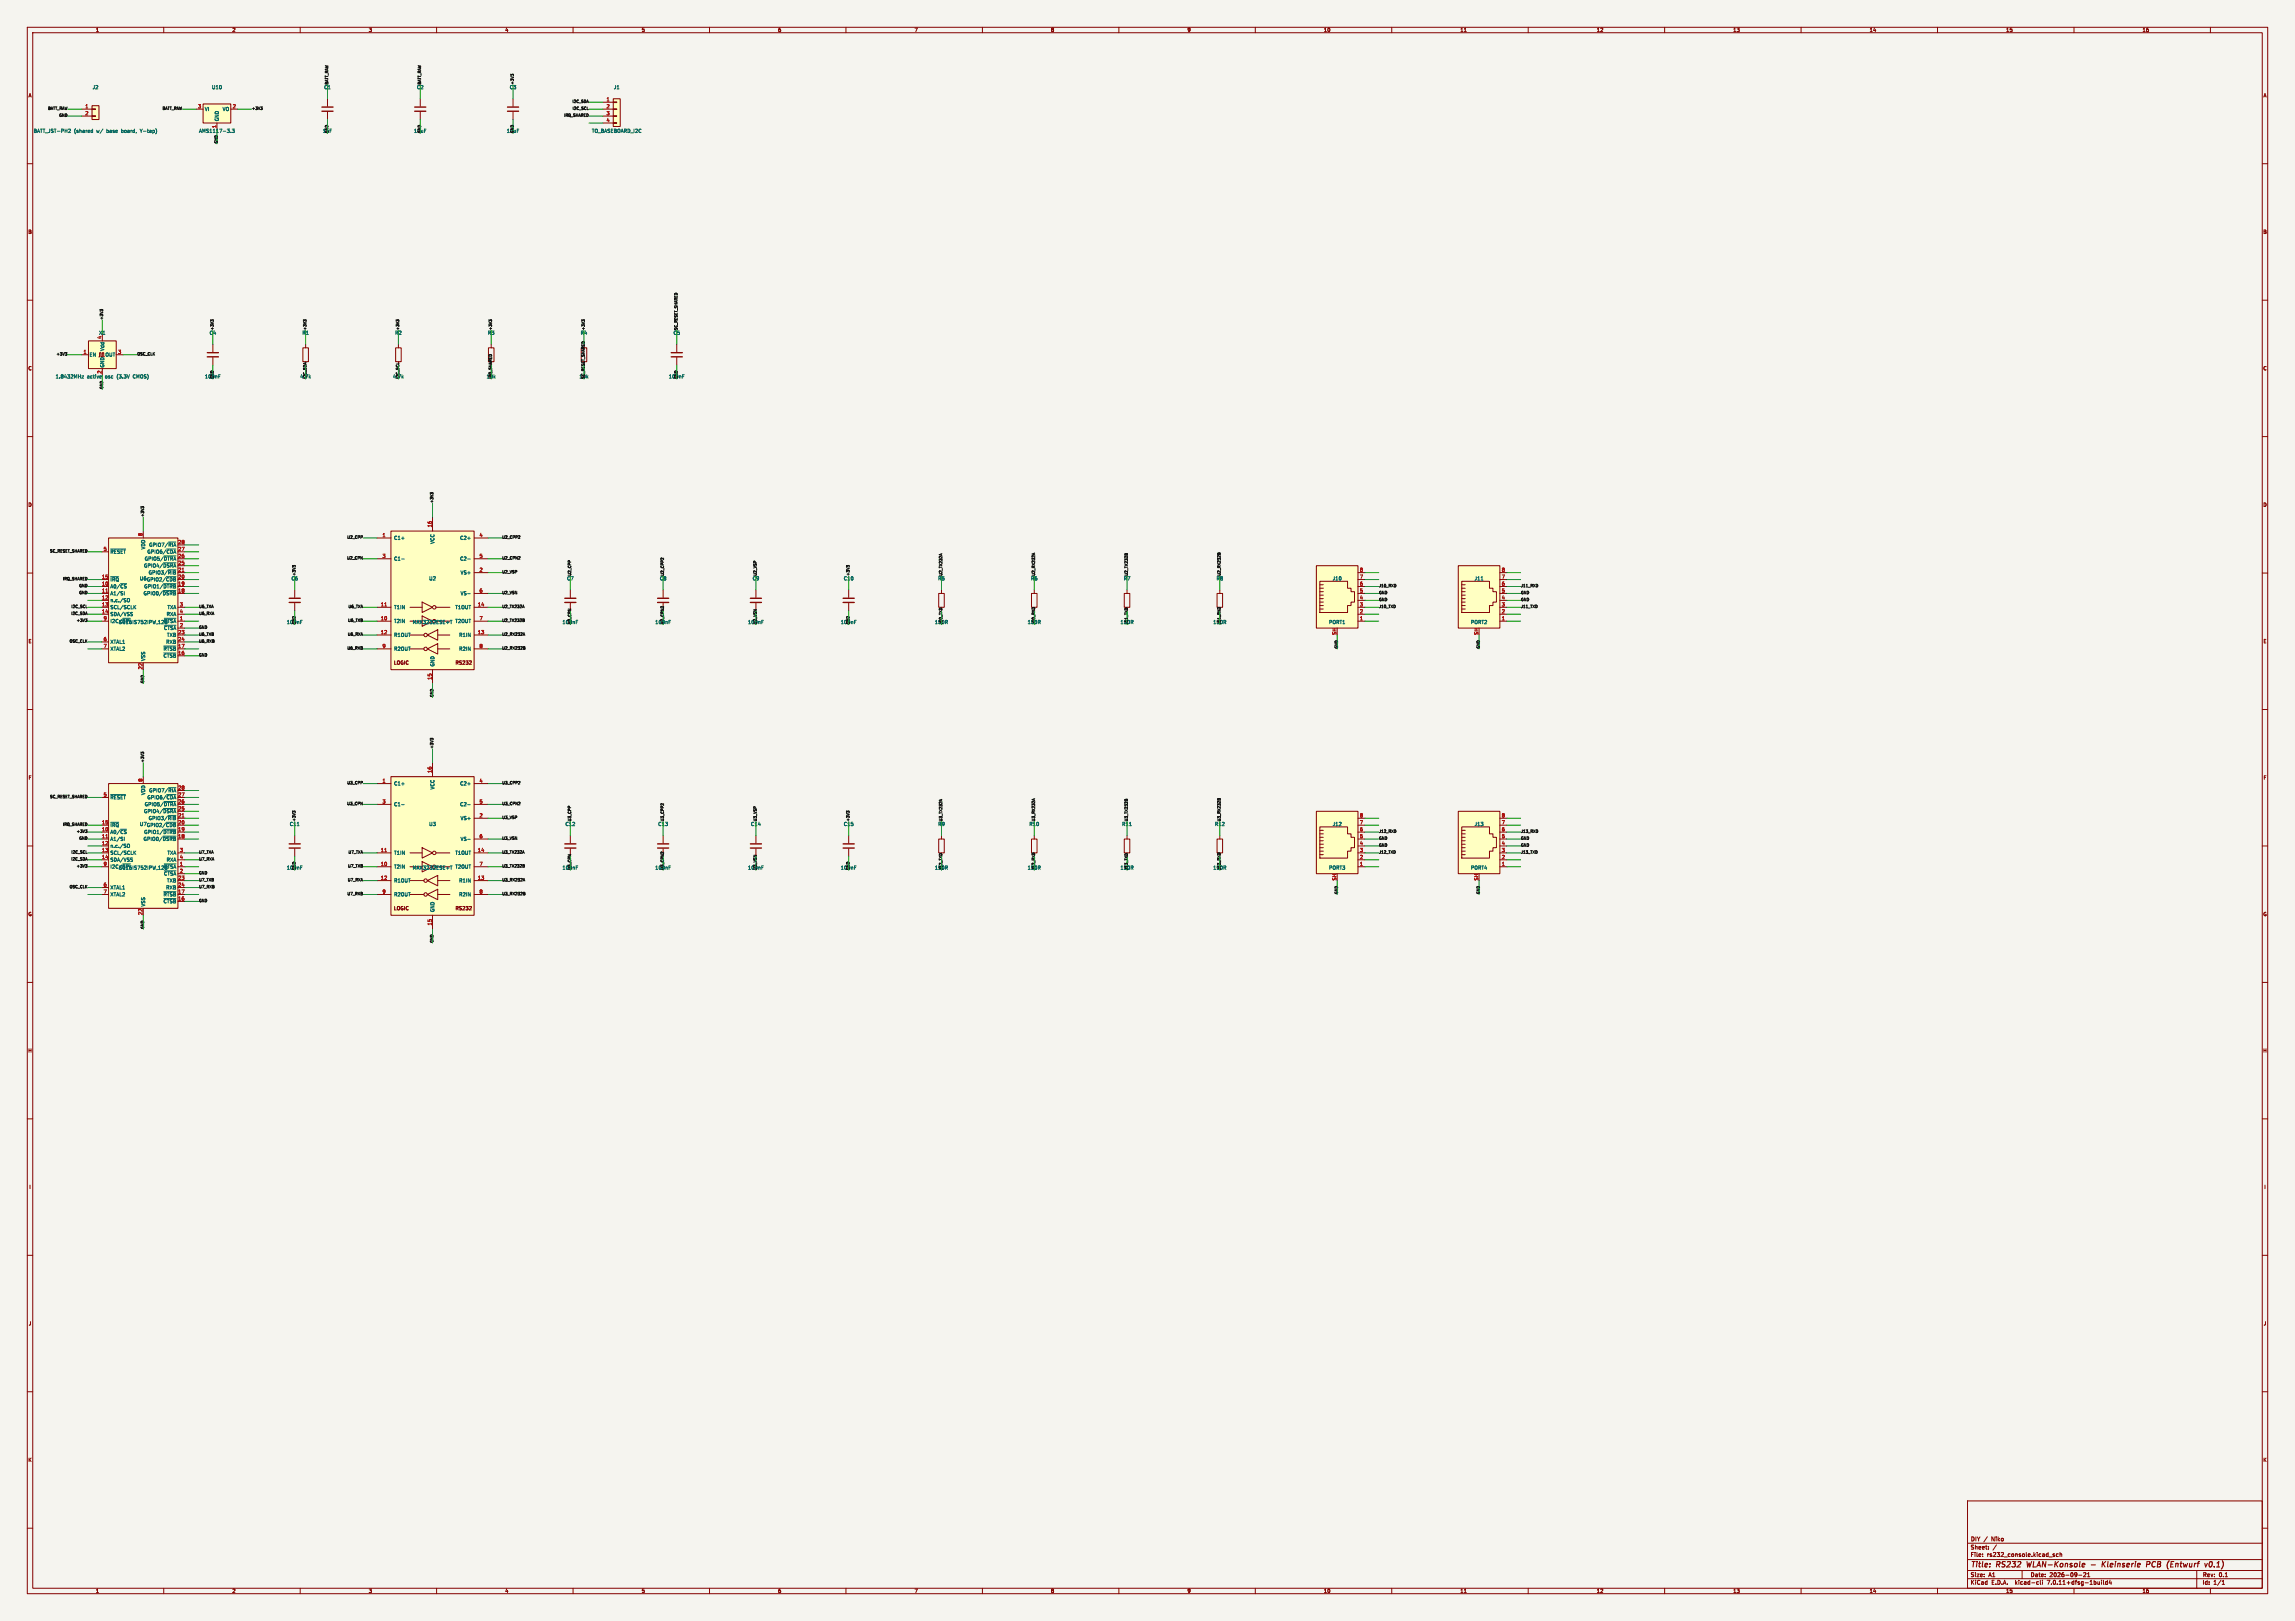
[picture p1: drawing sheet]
<svg xmlns="http://www.w3.org/2000/svg" width="841mm" height="594mm" viewBox="0 0 841 594" stroke-linecap="round" stroke-linejoin="round" font-family="sans-serif">
<defs><g id="words">
<g font-size="2.8" fill="#840000">
<text x="722" y="574.9">Title:</text>
<text x="731.7" y="574.9">RS232</text>
<text x="743.6" y="574.9">WLAN-Konsole</text>
<text x="772.7" y="574.9">Kleinserie</text>
<text x="789.8" y="574.9">PCB</text>
<text x="798.1" y="574.9">(Entwurf</text>
<text x="812.8" y="574.9">v0.1)</text>
</g>
<g font-size="2.1" fill="#840000">
<text x="722" y="568">Sheet:</text>
<text x="722" y="565.2">DIY</text>
<text x="727.2" y="565.2">/</text>
<text x="730.6" y="565.2">Niko</text>
<text x="722" y="570.7">File:</text>
<text x="728.1" y="570.7">rs232_console.kicad_sch</text>
<text x="722" y="580.9">KiCad</text>
<text x="722" y="578.1">Size:</text>
<text x="728.7" y="578.1">A1</text>
<text x="729.7" y="580.9">E.D.A.</text>
<text x="738.6" y="580.9">kicad-cli</text>
<text x="744" y="578.1">Date:</text>
<text x="750.5" y="580.9">7.0.11+dfsg-1build4</text>
<text x="751" y="578.1">2026-09-21</text>
<text x="807" y="578.3">Rev:</text>
<text x="807" y="580.9">Id:</text>
<text x="811.1" y="580.9">1/1</text>
<text x="813.4" y="578.3">0.1</text>
</g>
<g font-size="1.8" fill="#840000">
<text x="35" y="11.9">1</text>
<text x="85" y="11.9">2</text>
<text x="135" y="11.9">3</text>
<text x="185" y="11.9">4</text>
<text x="235" y="11.9">5</text>
<text x="285" y="11.9">6</text>
<text x="335" y="11.9">7</text>
<text x="385" y="11.9">8</text>
<text x="435" y="11.9">9</text>
<text x="485" y="11.9">10</text>
<text x="535" y="11.9">11</text>
<text x="585" y="11.9">12</text>
<text x="635" y="11.9">13</text>
<text x="685" y="11.9">14</text>
<text x="735" y="11.9">15</text>
<text x="785" y="11.9">16</text>
<text x="10.3" y="35.9">A</text>
<text x="829.3" y="35.9">A</text>
<text x="10.3" y="85.9">B</text>
<text x="829.2" y="85.9">B</text>
<text x="10.3" y="135.9">C</text>
<text x="829.2" y="135.9">C</text>
<text x="10.3" y="185.9">D</text>
<text x="829.2" y="185.9">D</text>
<text x="10.3" y="235.9">E</text>
<text x="829.3" y="235.9">E</text>
<text x="144.2" y="243.7">LOGIC</text>
<text x="166.8" y="243.7">RS232</text>
<text x="10.3" y="285.9">F</text>
<text x="829.3" y="285.9">F</text>
<text x="10.3" y="335.9">G</text>
<text x="144.2" y="333.7">LOGIC</text>
<text x="166.8" y="333.7">RS232</text>
<text x="829.2" y="335.9">G</text>
<text x="10.2" y="385.9">H</text>
<text x="829.2" y="385.9">H</text>
<text x="10.6" y="435.9">I</text>
<text x="829.6" y="435.9">I</text>
<text x="10.4" y="485.9">J</text>
<text x="829.4" y="485.9">J</text>
<text x="10.3" y="535.9">K</text>
<text x="829.2" y="535.9">K</text>
<text x="35" y="583.9">1</text>
<text x="85" y="583.9">2</text>
<text x="135" y="583.9">3</text>
<text x="185" y="583.9">4</text>
<text x="235" y="583.9">5</text>
<text x="285" y="583.9">6</text>
<text x="335" y="583.9">7</text>
<text x="385" y="583.9">8</text>
<text x="435" y="583.9">9</text>
<text x="485" y="583.9">10</text>
<text x="535" y="583.9">11</text>
<text x="585" y="583.9">12</text>
<text x="635" y="583.9">13</text>
<text x="685" y="583.9">14</text>
<text x="735" y="583.9">15</text>
<text x="785" y="583.9">16</text>
</g>
<g font-size="1.8" fill="#006464">
<text x="33.8" y="32.9">J2</text>
<text x="77.5" y="32.9">U10</text>
<text x="118.7" y="32.9">C1</text>
<text x="152.7" y="32.9">C2</text>
<text x="186.7" y="32.9">C3</text>
<text x="224.8" y="32.9">J1</text>
<text x="74.9" y="40.9">VI</text>
<text x="81.4" y="40.9">VO</text>
<text x="79.2" y="47.1" transform="rotate(-90 79.2 47.1)">1</text>
<text x="80.4" y="44.6" transform="rotate(-90 80.4 44.6)">GND</text>
<text x="12.2" y="48.9">BATT_JST-PH2</text>
<text x="27.1" y="48.9">(shared</text>
<text x="35.5" y="48.9">w/</text>
<text x="39.3" y="48.9">base</text>
<text x="44.9" y="48.9">board,</text>
<text x="52.1" y="48.9">Y-tap)</text>
<text x="72.8" y="48.9">AMS1117-3.3</text>
<text x="118.2" y="48.9">1uF</text>
<text x="151.6" y="48.9">10uF</text>
<text x="185.6" y="48.9">10uF</text>
<text x="216.8" y="48.9">TO_BASEBOARD_I2C</text>
<text x="36.2" y="122.9">X1</text>
<text x="76.7" y="122.9">C4</text>
<text x="110.7" y="122.9">R1</text>
<text x="144.7" y="122.9">R2</text>
<text x="178.7" y="122.9">R3</text>
<text x="212.7" y="122.9">R4</text>
<text x="246.7" y="122.9">C5</text>
<text x="32.7" y="130.9">EN</text>
<text x="38.4" y="128.8" transform="rotate(-90 38.4 128.8)">Vdd</text>
<text x="38.5" y="130.9">OUT</text>
<text x="38.4" y="134.8" transform="rotate(-90 38.4 134.8)">GND</text>
<text x="20.3" y="138.9">1.8432MHz</text>
<text x="31.9" y="138.9">active</text>
<text x="38.7" y="138.9">osc</text>
<text x="43.1" y="138.9">(3.3V</text>
<text x="49.2" y="138.9">CMOS)</text>
<text x="75" y="138.9">100nF</text>
<text x="245" y="138.9">100nF</text>
<text x="40.3" y="203.1">~{RESET}</text>
<text x="53.4" y="201.5" transform="rotate(-90 53.4 201.5)">VDD</text>
<text x="53.8" y="203.1">GPIO6/~{CDA}</text>
<text x="54.5" y="200.5">GPIO7/~{RIA}</text>
<text x="144.3" y="198">C1+</text>
<text x="159.4" y="199.4" transform="rotate(-90 159.4 199.4)">VCC</text>
<text x="168.5" y="198">C2+</text>
<text x="52.6" y="208.2">GPIO4/~{DSRA}</text>
<text x="52.9" y="205.6">GPIO5/~{DTRA}</text>
<text x="144.3" y="205.6">C1-</text>
<text x="168.5" y="205.6">C2-</text>
<text x="40.3" y="215.8">A0/~{CS}</text>
<text x="40.3" y="213.2">~{IRQ}</text>
<text x="51.1" y="212.9">U6GPIO2/~{CDB}</text>
<text x="52.7" y="215.8">GPIO1/~{DTRB}</text>
<text x="54.3" y="210.7">GPIO3/~{RIB}</text>
<text x="106.7" y="212.9">C6</text>
<text x="157.1" y="212.9">U2</text>
<text x="168.7" y="210.7">VS+</text>
<text x="207.7" y="212.9">C7</text>
<text x="241.7" y="212.9">C8</text>
<text x="275.7" y="212.9">C9</text>
<text x="309.1" y="212.9">C10</text>
<text x="343.7" y="212.9">R5</text>
<text x="377.7" y="212.9">R6</text>
<text x="411.7" y="212.9">R7</text>
<text x="445.7" y="212.9">R8</text>
<text x="488.2" y="212.9">J10</text>
<text x="540.2" y="212.9">J11</text>
<text x="40.3" y="218.3">A1/SI</text>
<text x="40.3" y="220.9">n.c./SO</text>
<text x="52.5" y="218.3">GPIO0/~{DSRB}</text>
<text x="168.7" y="218.3">VS-</text>
<text x="40.3" y="223.4">SCL/SCLK</text>
<text x="40.3" y="225.9">SDA/VSS</text>
<text x="60.9" y="225.9">RXA</text>
<text x="61.2" y="223.4">TXA</text>
<text x="144.3" y="223.4">T1IN</text>
<text x="166.7" y="223.4">T1OUT</text>
<text x="40.3" y="228.5">I2C/~{SPI}</text>
<text x="43.4" y="228.9">SC16IS752IPW,128 ~{RTSA}</text>
<text x="60" y="231">~{CTSA}</text>
<text x="61" y="233.6">TXB</text>
<text x="105" y="228.9">100nF</text>
<text x="144.3" y="228.5">T2IN</text>
<text x="144.3" y="233.6">R1OUT</text>
<text x="151.1" y="228.9">MAX3232ESE+T</text>
<text x="166.7" y="228.5">T2OUT</text>
<text x="168.1" y="233.6">R1IN</text>
<text x="308" y="228.9">100nF</text>
<text x="486.9" y="228.9">PORT1</text>
<text x="538.9" y="228.9">PORT2</text>
<text x="40.3" y="236.1">XTAL1</text>
<text x="40.3" y="238.6">XTAL2</text>
<text x="59.8" y="238.6">~{RTSB}</text>
<text x="60.7" y="236.1">RXB</text>
<text x="144.3" y="238.6">R2OUT</text>
<text x="168.1" y="238.6">R2IN</text>
<text x="53.4" y="242.4" transform="rotate(-90 53.4 242.4)">VSS</text>
<text x="59.8" y="241.2">~{CTSB}</text>
<text x="159.4" y="244.4" transform="rotate(-90 159.4 244.4)">GND</text>
<text x="40.3" y="293.1">~{RESET}</text>
<text x="53.4" y="291.5" transform="rotate(-90 53.4 291.5)">VDD</text>
<text x="53.8" y="293.1">GPIO6/~{CDA}</text>
<text x="54.5" y="290.5">GPIO7/~{RIA}</text>
<text x="144.3" y="288">C1+</text>
<text x="159.4" y="289.4" transform="rotate(-90 159.4 289.4)">VCC</text>
<text x="168.5" y="288">C2+</text>
<text x="52.6" y="298.2">GPIO4/~{DSRA}</text>
<text x="52.9" y="295.6">GPIO5/~{DTRA}</text>
<text x="144.3" y="295.6">C1-</text>
<text x="168.5" y="295.6">C2-</text>
<text x="40.3" y="305.8">A0/~{CS}</text>
<text x="40.3" y="303.2">~{IRQ}</text>
<text x="51.1" y="302.9">U7GPIO2/~{CDB}</text>
<text x="52.7" y="305.8">GPIO1/~{DTRB}</text>
<text x="54.3" y="300.7">GPIO3/~{RIB}</text>
<text x="106.1" y="302.9">C11</text>
<text x="157.1" y="302.9">U3</text>
<text x="168.7" y="300.7">VS+</text>
<text x="207.1" y="302.9">C12</text>
<text x="241.1" y="302.9">C13</text>
<text x="275.1" y="302.9">C14</text>
<text x="309.1" y="302.9">C15</text>
<text x="343.7" y="302.9">R9</text>
<text x="377.1" y="302.9">R10</text>
<text x="411.1" y="302.9">R11</text>
<text x="445.1" y="302.9">R12</text>
<text x="488.2" y="302.9">J12</text>
<text x="540.2" y="302.9">J13</text>
<text x="40.3" y="308.3">A1/SI</text>
<text x="40.3" y="310.9">n.c./SO</text>
<text x="52.5" y="308.3">GPIO0/~{DSRB}</text>
<text x="168.7" y="308.3">VS-</text>
<text x="40.3" y="313.4">SCL/SCLK</text>
<text x="40.3" y="315.9">SDA/VSS</text>
<text x="60.9" y="315.9">RXA</text>
<text x="61.2" y="313.4">TXA</text>
<text x="144.3" y="313.4">T1IN</text>
<text x="166.7" y="313.4">T1OUT</text>
<text x="40.3" y="318.5">I2C/~{SPI}</text>
<text x="43.4" y="318.9">SC16IS752IPW,128 ~{RTSA}</text>
<text x="60" y="321">~{CTSA}</text>
<text x="61" y="323.6">TXB</text>
<text x="105" y="318.9">100nF</text>
<text x="144.3" y="318.5">T2IN</text>
<text x="144.3" y="323.6">R1OUT</text>
<text x="151.1" y="318.9">MAX3232ESE+T</text>
<text x="166.7" y="318.5">T2OUT</text>
<text x="168.1" y="323.6">R1IN</text>
<text x="308" y="318.9">100nF</text>
<text x="486.9" y="318.9">PORT3</text>
<text x="538.9" y="318.9">PORT4</text>
<text x="40.3" y="326.1">XTAL1</text>
<text x="40.3" y="328.6">XTAL2</text>
<text x="59.8" y="328.6">~{RTSB}</text>
<text x="60.7" y="326.1">RXB</text>
<text x="144.3" y="328.6">R2OUT</text>
<text x="168.1" y="328.6">R2IN</text>
<text x="53.4" y="332.4" transform="rotate(-90 53.4 332.4)">VSS</text>
<text x="59.8" y="331.2">~{CTSB}</text>
<text x="159.4" y="334.4" transform="rotate(-90 159.4 334.4)">GND</text>
</g>
<g font-size="1.8" fill="#a90000">
<text x="31.1" y="39.7">1</text>
<text x="72.4" y="39.7">3</text>
<text x="85.1" y="39.7">2</text>
<text x="222.1" y="37.2">1</text>
<text x="222.1" y="39.7">2</text>
<text x="31.1" y="42.3">2</text>
<text x="222.1" y="42.3">3</text>
<text x="222.1" y="44.8">4</text>
<text x="37.2" y="124.4" transform="rotate(-90 37.2 124.4)">4</text>
<text x="30.4" y="129.7">1</text>
<text x="43.1" y="129.7">3</text>
<text x="37.2" y="137.1" transform="rotate(-90 37.2 137.1)">2</text>
<text x="52.2" y="196.6" transform="rotate(-90 52.2 196.6)">8</text>
<text x="140" y="196.9">1</text>
<text x="158.2" y="193.4" transform="rotate(-90 158.2 193.4)">16</text>
<text x="175.6" y="196.9">4</text>
<text x="37.8" y="202">5</text>
<text x="65.2" y="202">27</text>
<text x="65.2" y="199.4">28</text>
<text x="65.2" y="209.6">21</text>
<text x="65.2" y="207">25</text>
<text x="65.2" y="204.5">26</text>
<text x="140" y="204.5">3</text>
<text x="175.6" y="209.6">2</text>
<text x="175.6" y="204.5">5</text>
<text x="498.2" y="209.6">8</text>
<text x="550.2" y="209.6">8</text>
<text x="37.2" y="214.7">10</text>
<text x="37.2" y="212.1">15</text>
<text x="65.2" y="214.7">19</text>
<text x="65.2" y="212.1">20</text>
<text x="498.2" y="214.7">6</text>
<text x="498.2" y="212.1">7</text>
<text x="550.2" y="214.7">6</text>
<text x="550.2" y="212.1">7</text>
<text x="37.2" y="217.2">11</text>
<text x="37.2" y="219.7">12</text>
<text x="65.2" y="217.2">18</text>
<text x="175.6" y="217.2">6</text>
<text x="498.2" y="219.7">4</text>
<text x="498.2" y="217.2">5</text>
<text x="550.2" y="219.7">4</text>
<text x="550.2" y="217.2">5</text>
<text x="37.2" y="222.3">13</text>
<text x="37.2" y="224.8">14</text>
<text x="37.8" y="227.4">9</text>
<text x="65.8" y="227.4">1</text>
<text x="65.8" y="222.3">3</text>
<text x="65.8" y="224.8">4</text>
<text x="139.4" y="227.4">10</text>
<text x="139.4" y="222.3">11</text>
<text x="175" y="222.3">14</text>
<text x="175.6" y="227.4">7</text>
<text x="498.2" y="227.4">1</text>
<text x="498.2" y="224.8">2</text>
<text x="498.2" y="222.3">3</text>
<text x="550.2" y="227.4">1</text>
<text x="550.2" y="224.8">2</text>
<text x="550.2" y="222.3">3</text>
<text x="65.2" y="232.4">23</text>
<text x="65.8" y="229.9">2</text>
<text x="139.4" y="232.4">12</text>
<text x="175" y="232.4">13</text>
<text x="489.7" y="232.8" transform="rotate(-90 489.7 232.8)">SH</text>
<text x="541.7" y="232.8" transform="rotate(-90 541.7 232.8)">SH</text>
<text x="37.8" y="235">6</text>
<text x="37.8" y="237.5">7</text>
<text x="65.2" y="237.5">17</text>
<text x="65.2" y="235">24</text>
<text x="140" y="237.5">9</text>
<text x="175.6" y="237.5">8</text>
<text x="52.2" y="245.4" transform="rotate(-90 52.2 245.4)">22</text>
<text x="65.2" y="240.1">16</text>
<text x="158.2" y="249.2" transform="rotate(-90 158.2 249.2)">15</text>
<text x="52.2" y="286.6" transform="rotate(-90 52.2 286.6)">8</text>
<text x="140" y="286.9">1</text>
<text x="158.2" y="283.4" transform="rotate(-90 158.2 283.4)">16</text>
<text x="175.6" y="286.9">4</text>
<text x="37.8" y="292">5</text>
<text x="65.2" y="292">27</text>
<text x="65.2" y="289.4">28</text>
<text x="65.2" y="299.6">21</text>
<text x="65.2" y="297">25</text>
<text x="65.2" y="294.5">26</text>
<text x="140" y="294.5">3</text>
<text x="175.6" y="299.6">2</text>
<text x="175.6" y="294.5">5</text>
<text x="498.2" y="299.6">8</text>
<text x="550.2" y="299.6">8</text>
<text x="37.2" y="304.7">10</text>
<text x="37.2" y="302.1">15</text>
<text x="65.2" y="304.7">19</text>
<text x="65.2" y="302.1">20</text>
<text x="498.2" y="304.7">6</text>
<text x="498.2" y="302.1">7</text>
<text x="550.2" y="304.7">6</text>
<text x="550.2" y="302.1">7</text>
<text x="37.2" y="307.2">11</text>
<text x="37.2" y="309.7">12</text>
<text x="65.2" y="307.2">18</text>
<text x="175.6" y="307.2">6</text>
<text x="498.2" y="309.7">4</text>
<text x="498.2" y="307.2">5</text>
<text x="550.2" y="309.7">4</text>
<text x="550.2" y="307.2">5</text>
<text x="37.2" y="312.3">13</text>
<text x="37.2" y="314.8">14</text>
<text x="37.8" y="317.4">9</text>
<text x="65.8" y="317.4">1</text>
<text x="65.8" y="312.3">3</text>
<text x="65.8" y="314.8">4</text>
<text x="139.4" y="317.4">10</text>
<text x="139.4" y="312.3">11</text>
<text x="175" y="312.3">14</text>
<text x="175.6" y="317.4">7</text>
<text x="498.2" y="317.4">1</text>
<text x="498.2" y="314.8">2</text>
<text x="498.2" y="312.3">3</text>
<text x="550.2" y="317.4">1</text>
<text x="550.2" y="314.8">2</text>
<text x="550.2" y="312.3">3</text>
<text x="65.2" y="322.4">23</text>
<text x="65.8" y="319.9">2</text>
<text x="139.4" y="322.4">12</text>
<text x="175" y="322.4">13</text>
<text x="489.7" y="322.8" transform="rotate(-90 489.7 322.8)">SH</text>
<text x="541.7" y="322.8" transform="rotate(-90 541.7 322.8)">SH</text>
<text x="37.8" y="325">6</text>
<text x="37.8" y="327.5">7</text>
<text x="65.2" y="327.5">17</text>
<text x="65.2" y="325">24</text>
<text x="140" y="327.5">9</text>
<text x="175.6" y="327.5">8</text>
<text x="52.2" y="335.4" transform="rotate(-90 52.2 335.4)">22</text>
<text x="65.2" y="330.1">16</text>
<text x="158.2" y="339.2" transform="rotate(-90 158.2 339.2)">15</text>
</g>
<g font-size="1.8" fill="#0f0f0f">
<text x="109.9" y="138.9">4.7k</text>
<text x="143.9" y="138.9">4.7k</text>
<text x="178.2" y="138.9">10k</text>
<text x="212.2" y="138.9">10k</text>
<text x="206" y="228.9">100nF</text>
<text x="240" y="228.9">100nF</text>
<text x="274" y="228.9">100nF</text>
<text x="342.4" y="228.9">150R</text>
<text x="376.4" y="228.9">150R</text>
<text x="410.4" y="228.9">150R</text>
<text x="444.4" y="228.9">150R</text>
<text x="206" y="318.9">100nF</text>
<text x="240" y="318.9">100nF</text>
<text x="274" y="318.9">100nF</text>
<text x="342.4" y="318.9">150R</text>
<text x="376.4" y="318.9">150R</text>
<text x="410.4" y="318.9">150R</text>
<text x="444.4" y="318.9">150R</text>
</g>
<g font-size="1.4" fill="#0f0f0f">
<text x="120.5" y="31.1" transform="rotate(-90 120.5 31.1)">BATT_RAW</text>
<text x="154.5" y="31.1" transform="rotate(-90 154.5 31.1)">BATT_RAW</text>
<text x="188.5" y="31.1" transform="rotate(-90 188.5 31.1)">+3V3</text>
<text x="17.4" y="40.5">BATT_RAW</text>
<text x="59.4" y="40.5">BATT_RAW</text>
<text x="92.2" y="40.5">+3V3</text>
<text x="209.6" y="37.9">I2C_SDA</text>
<text x="209.6" y="40.5">I2C_SCL</text>
<text x="21.5" y="43">GND</text>
<text x="206.5" y="43">IRQ_SHARED</text>
<text x="80" y="52.7" transform="rotate(-90 80 52.7)">GND</text>
<text x="120.5" y="48.9" transform="rotate(-90 120.5 48.9)">GND</text>
<text x="154.5" y="48.9" transform="rotate(-90 154.5 48.9)">GND</text>
<text x="188.5" y="48.9" transform="rotate(-90 188.5 48.9)">GND</text>
<text x="38" y="117.3" transform="rotate(-90 38 117.3)">+3V3</text>
<text x="78.5" y="121.1" transform="rotate(-90 78.5 121.1)">+3V3</text>
<text x="112.5" y="121.1" transform="rotate(-90 112.5 121.1)">+3V3</text>
<text x="146.5" y="121.1" transform="rotate(-90 146.5 121.1)">+3V3</text>
<text x="180.5" y="121.1" transform="rotate(-90 180.5 121.1)">+3V3</text>
<text x="214.5" y="121.1" transform="rotate(-90 214.5 121.1)">+3V3</text>
<text x="248.5" y="121.1" transform="rotate(-90 248.5 121.1)">SC_RESET_SHARED</text>
<text x="20.5" y="130.5">+3V3</text>
<text x="50.2" y="130.5">OSC_CLK</text>
<text x="38" y="142.7" transform="rotate(-90 38 142.7)">GND</text>
<text x="78.5" y="138.9" transform="rotate(-90 78.5 138.9)">GND</text>
<text x="112.5" y="138.9" transform="rotate(-90 112.5 138.9)">I2C_SDA</text>
<text x="146.5" y="138.9" transform="rotate(-90 146.5 138.9)">I2C_SCL</text>
<text x="180.5" y="138.9" transform="rotate(-90 180.5 138.9)">IRQ_SHARED</text>
<text x="214.5" y="138.9" transform="rotate(-90 214.5 138.9)">SC_RESET_SHARED</text>
<text x="248.5" y="138.9" transform="rotate(-90 248.5 138.9)">GND</text>
<text x="159" y="184.4" transform="rotate(-90 159 184.4)">+3V3</text>
<text x="53" y="189.5" transform="rotate(-90 53 189.5)">+3V3</text>
<text x="127.1" y="197.6">U2_CPP</text>
<text x="183.9" y="197.6">U2_CPP2</text>
<text x="18.2" y="202.7">SC_RESET_SHARED</text>
<text x="127" y="205.2">U2_CPN</text>
<text x="183.9" y="205.2">U2_CPN2</text>
<text x="22.9" y="212.8">IRQ_SHARED</text>
<text x="28.9" y="215.4">GND</text>
<text x="108.5" y="211.1" transform="rotate(-90 108.5 211.1)">+3V3</text>
<text x="183.9" y="210.3">U2_VSP</text>
<text x="209.5" y="211.1" transform="rotate(-90 209.5 211.1)">U2_CPP</text>
<text x="243.5" y="211.1" transform="rotate(-90 243.5 211.1)">U2_CPP2</text>
<text x="277.5" y="211.1" transform="rotate(-90 277.5 211.1)">U2_VSP</text>
<text x="311.5" y="211.1" transform="rotate(-90 311.5 211.1)">+3V3</text>
<text x="345.5" y="211.1" transform="rotate(-90 345.5 211.1)">U2_TX232A</text>
<text x="379.5" y="211.1" transform="rotate(-90 379.5 211.1)">U2_RX232A</text>
<text x="413.5" y="211.1" transform="rotate(-90 413.5 211.1)">U2_TX232B</text>
<text x="447.5" y="211.1" transform="rotate(-90 447.5 211.1)">U2_RX232B</text>
<text x="505.2" y="215.4">J10_RXD</text>
<text x="557.2" y="215.4">J11_RXD</text>
<text x="28.9" y="217.9">GND</text>
<text x="183.9" y="217.9">U2_VSN</text>
<text x="505.2" y="220.5">GND</text>
<text x="505.2" y="217.9">GND</text>
<text x="557.2" y="217.9">GND</text>
<text x="557.2" y="220.5">GND</text>
<text x="25.9" y="225.5">I2C_SDA</text>
<text x="26" y="223">I2C_SCL</text>
<text x="72.8" y="225.5">U6_RXA</text>
<text x="72.8" y="223">U6_TXA</text>
<text x="127.5" y="223">U6_TXA</text>
<text x="183.9" y="223">U2_TX232A</text>
<text x="505.2" y="223">J10_TXD</text>
<text x="557.2" y="223">J11_TXD</text>
<text x="27.9" y="228.1">+3V3</text>
<text x="72.8" y="233.2">U6_TXB</text>
<text x="72.8" y="230.6">GND</text>
<text x="108.5" y="228.9" transform="rotate(-90 108.5 228.9)">GND</text>
<text x="127.3" y="233.2">U6_RXA</text>
<text x="127.4" y="228.1">U6_TXB</text>
<text x="183.9" y="228.1">U2_TX232B</text>
<text x="183.9" y="233.2">U2_RX232A</text>
<text x="209.5" y="228.9" transform="rotate(-90 209.5 228.9)">U2_CPN</text>
<text x="243.5" y="228.9" transform="rotate(-90 243.5 228.9)">U2_CPN2</text>
<text x="277.5" y="228.9" transform="rotate(-90 277.5 228.9)">U2_VSN</text>
<text x="311.5" y="228.9" transform="rotate(-90 311.5 228.9)">GND</text>
<text x="345.5" y="228.9" transform="rotate(-90 345.5 228.9)">J10_TXD</text>
<text x="379.5" y="228.9" transform="rotate(-90 379.5 228.9)">J10_RXD</text>
<text x="413.5" y="228.9" transform="rotate(-90 413.5 228.9)">J11_TXD</text>
<text x="447.5" y="228.9" transform="rotate(-90 447.5 228.9)">J11_RXD</text>
<text x="25.4" y="235.7">OSC_CLK</text>
<text x="72.8" y="235.7">U6_RXB</text>
<text x="127.1" y="238.2">U6_RXB</text>
<text x="183.9" y="238.2">U2_RX232B</text>
<text x="490.5" y="237.8" transform="rotate(-90 490.5 237.8)">GND</text>
<text x="542.5" y="237.8" transform="rotate(-90 542.5 237.8)">GND</text>
<text x="72.8" y="240.8">GND</text>
<text x="53" y="250.5" transform="rotate(-90 53 250.5)">GND</text>
<text x="159" y="255.6" transform="rotate(-90 159 255.6)">GND</text>
<text x="159" y="274.4" transform="rotate(-90 159 274.4)">+3V3</text>
<text x="53" y="279.5" transform="rotate(-90 53 279.5)">+3V3</text>
<text x="127.1" y="287.6">U3_CPP</text>
<text x="183.9" y="287.6">U3_CPP2</text>
<text x="18.2" y="292.7">SC_RESET_SHARED</text>
<text x="127" y="295.2">U3_CPN</text>
<text x="183.9" y="295.2">U3_CPN2</text>
<text x="22.9" y="302.8">IRQ_SHARED</text>
<text x="27.9" y="305.4">+3V3</text>
<text x="108.5" y="301.1" transform="rotate(-90 108.5 301.1)">+3V3</text>
<text x="183.9" y="300.3">U3_VSP</text>
<text x="209.5" y="301.1" transform="rotate(-90 209.5 301.1)">U3_CPP</text>
<text x="243.5" y="301.1" transform="rotate(-90 243.5 301.1)">U3_CPP2</text>
<text x="277.5" y="301.1" transform="rotate(-90 277.5 301.1)">U3_VSP</text>
<text x="311.5" y="301.1" transform="rotate(-90 311.5 301.1)">+3V3</text>
<text x="345.5" y="301.1" transform="rotate(-90 345.5 301.1)">U3_TX232A</text>
<text x="379.5" y="301.1" transform="rotate(-90 379.5 301.1)">U3_RX232A</text>
<text x="413.5" y="301.1" transform="rotate(-90 413.5 301.1)">U3_TX232B</text>
<text x="447.5" y="301.1" transform="rotate(-90 447.5 301.1)">U3_RX232B</text>
<text x="505.2" y="305.4">J12_RXD</text>
<text x="557.2" y="305.4">J13_RXD</text>
<text x="28.9" y="307.9">GND</text>
<text x="183.9" y="307.9">U3_VSN</text>
<text x="505.2" y="310.5">GND</text>
<text x="505.2" y="307.9">GND</text>
<text x="557.2" y="310.5">GND</text>
<text x="557.2" y="307.9">GND</text>
<text x="25.9" y="315.5">I2C_SDA</text>
<text x="26" y="313">I2C_SCL</text>
<text x="72.8" y="315.5">U7_RXA</text>
<text x="72.8" y="313">U7_TXA</text>
<text x="127.5" y="313">U7_TXA</text>
<text x="183.9" y="313">U3_TX232A</text>
<text x="505.2" y="313">J12_TXD</text>
<text x="557.2" y="313">J13_TXD</text>
<text x="27.9" y="318.1">+3V3</text>
<text x="72.8" y="323.2">U7_TXB</text>
<text x="72.8" y="320.6">GND</text>
<text x="108.5" y="318.9" transform="rotate(-90 108.5 318.9)">GND</text>
<text x="127.3" y="323.2">U7_RXA</text>
<text x="127.4" y="318.1">U7_TXB</text>
<text x="183.9" y="318.1">U3_TX232B</text>
<text x="183.9" y="323.2">U3_RX232A</text>
<text x="209.5" y="318.9" transform="rotate(-90 209.5 318.9)">U3_CPN</text>
<text x="243.5" y="318.9" transform="rotate(-90 243.5 318.9)">U3_CPN2</text>
<text x="277.5" y="318.9" transform="rotate(-90 277.5 318.9)">U3_VSN</text>
<text x="311.5" y="318.9" transform="rotate(-90 311.5 318.9)">GND</text>
<text x="345.5" y="318.9" transform="rotate(-90 345.5 318.9)">J12_TXD</text>
<text x="379.5" y="318.9" transform="rotate(-90 379.5 318.9)">J12_RXD</text>
<text x="413.5" y="318.9" transform="rotate(-90 413.5 318.9)">J13_TXD</text>
<text x="447.5" y="318.9" transform="rotate(-90 447.5 318.9)">J13_RXD</text>
<text x="25.4" y="325.7">OSC_CLK</text>
<text x="72.8" y="325.7">U7_RXB</text>
<text x="127.1" y="328.2">U7_RXB</text>
<text x="183.9" y="328.2">U3_RX232B</text>
<text x="490.5" y="327.8" transform="rotate(-90 490.5 327.8)">GND</text>
<text x="542.5" y="327.8" transform="rotate(-90 542.5 327.8)">GND</text>
<text x="72.8" y="330.8">GND</text>
<text x="53" y="340.5" transform="rotate(-90 53 340.5)">GND</text>
<text x="159" y="345.6" transform="rotate(-90 159 345.6)">GND</text>
</g>
</g></defs>
<path d="M0 0h841v594h-841z" fill="#f5f4ef" stroke="#f5f4ef" stroke-width=".37"/>
<g fill="none" stroke="#840000" stroke-width=".37">
<path d="M10 10h821v574h-821zM12 12h817v570h-817zM60 10v2M110 10v2M160 10v2M210 10v2M260 10v2M310 10v2M360 10v2M410 10v2M460 10v2M510 10v2"/>
<path d="M536.6 11.6h.7M560 10v2M610 10v2M660 10v2M710 10v2M760 10v2M810 10v2M29.9 40h3.8M33.7 39.9h1.3v.2h-1.3zM33.7 38.7h2.6v5.1h-2.6zM71.9 40h2.5M74.4 38.1h10.2v7h-10.2z"/>
<path d="M84.6 40h2.5M120 36.2v2.8M154 36.2v2.8M188 36.2v2.8M220.9 40h3.8M220.9 37.5h3.8M224.7 39.9h1.3v.2h-1.3zM224.7 37.3h1.3v.3h-1.3zM224.7 36.2h2.6v10.1h-2.6zM10 60h2M29.9 42.5h3.8M33.7 42.4h1.3v.3h-1.3z"/>
<path d="M79.5 45.1v2.5M120 41v2.8M154 41v2.8M188 41v2.8M220.9 42.5h3.8M220.9 45.1h3.8M224.7 45h1.3v.2h-1.3zM224.7 42.4h1.3v.3h-1.3zM829 60h2M10 110h2M829 110h2M29.9 130h2.5"/>
<path d="M32.4 124.9h10.2v10.2h-10.2zM36.2 130.8h.3v-1.6h.5v1.6h.5v-1.6h.5v1.6h.3M37.5 122.4v2.5M37.5 135.1v2.5M42.6 130h2.5M78 126.2v2.8M78 131v2.8M111 127.5h2v5h-2zM112 126.2v1.3M112 132.5v1.3M145 127.5h2v5h-2zM146 126.2v1.3"/>
<path d="M146 132.5v1.3M179 127.5h2v5h-2zM180 126.2v1.3M213 127.5h2v5h-2zM248 126.2v2.8M248 131v2.8M10 160h2M829 160h2M39.8 197.1h25.4v45.8h-25.4zM52.5 194.6v2.5M65.2 199.7h2.5M138.2 197.1h5.1"/>
<path d="M143.3 194.6h30.4v50.8h-30.4zM158.5 189.5v5.1M173.7 197.1h5.1M10 210h2M37.3 217.5h2.5M37.3 220h2.5M37.3 214.9h2.5M37.3 212.4h2.5M37.3 202.2h2.5M65.2 209.8h2.5M65.2 204.8h2.5M65.2 217.5h2.5"/>
<path d="M65.2 214.9h2.5M65.2 212.4h2.5M65.2 207.3h2.5M65.2 202.2h2.5M108 216.2v2.8M138.2 204.8h5.1M173.7 209.8h5.1M173.7 204.8h5.1M173.7 217.5h5.1M209 216.2v2.8M243 216.2v2.8M277 216.2v2.8"/>
<path d="M311 216.2v2.8M344 217.5h2v5h-2zM345 216.2v1.3M378 217.5h2v5h-2zM379 216.2v1.3M412 217.5h2v5h-2zM413 216.2v1.3M446 217.5h2v5h-2zM447 216.2v1.3M482.4 207.3h15.2v22.9h-15.2zM483.6 219.4h1.3M483.6 218.1h1.3"/>
<path d="M483.6 216.8h1.3M483.6 213h10.2v2.6h1.3v1.2h1.2v3.8h-1.2v1.3h-1.3v2.5h-10.2zM483.6 215.6h1.3M483.6 214.3h1.3M497.6 209.8h2.6M497.6 217.5h2.6M497.6 220h2.6M497.6 214.9h2.6M497.6 212.4h2.6M534.4 207.3h15.2v22.9h-15.2zM535.7 219.4h1.2M535.7 218.1h1.2"/>
<path d="M535.7 216.8h1.2M535.7 213h10.1v2.6h1.3v1.2h1.3v3.8h-1.3v1.3h-1.3v2.5h-10.1zM535.7 215.6h1.2M535.7 214.3h1.2M549.6 209.8h2.6M549.6 217.5h2.6M549.6 220h2.6M549.6 214.9h2.6M549.6 212.4h2.6M829 210h2M37.3 227.6h2.5M37.3 222.5h2.5"/>
<path d="M37.3 237.8h2.5M37.3 225.1h2.5M37.3 235.2h2.5M65.2 227.6h2.5M65.2 222.5h2.5M65.2 237.8h2.5M65.2 232.7h2.5M65.2 225.1h2.5M65.2 230.2h2.5M65.2 235.2h2.5M108 221v2.8M138.2 227.6h5.1"/>
<path d="M138.2 222.5h5.1M138.2 237.8h5.1M138.2 232.7h5.1M150.2 227.6h4.5M150.2 222.5h4.5M150.2 237.8h5.1M150.2 232.7h5.1M154.7 225.7l3.8 1.9-3.8 1.9zM154.7 220.6l3.8 1.9-3.8 1.9zM156.6 237.8l3.8-1.9v3.8zM156.6 232.7l3.8-1.9v3.8zM159.8 227.6h5.1"/>
<path d="M159.8 222.5h5.1M160.4 237.8h4.5M160.4 232.7h4.5M173.7 227.6h5.1M173.7 222.5h5.1M173.7 237.8h5.1M173.7 232.7h5.1M209 221v2.8M243 221v2.8M277 221v2.8M311 221v2.8M345 222.5v1.3"/>
<path d="M413 222.5v1.3M483.6 223.2h1.3M483.6 221.9h1.3M483.6 220.6h1.3M497.6 227.6h2.6M497.6 222.5h2.6M497.6 225.1h2.6M535.7 223.2h1.2M535.7 221.9h1.2M535.7 220.6h1.2M549.6 227.6h2.6M549.6 222.5h2.6"/>
<path d="M549.6 225.1h2.6M10 260h2M52.5 242.9v2.5M65.2 240.3h2.5M158.5 245.4v5.1M172 243.4h.7M172.7 242.3v.4M829 260h2M158.5 279.5v5.1M37.3 292.2h2.5M39.8 287.1h25.4v45.8h-25.4zM52.5 284.6v2.5"/>
<path d="M65.2 299.8h2.5M65.2 297.3h2.5M65.2 294.8h2.5M65.2 292.2h2.5M65.2 289.7h2.5M138.2 294.8h5.1M138.2 287.1h5.1M143.3 284.6h30.4v50.8h-30.4zM173.7 299.8h5.1M173.7 294.8h5.1M173.7 287.1h5.1M482.4 297.3h15.2v22.9h-15.2z"/>
<path d="M497.6 299.8h2.6M534.4 297.3h15.2v22.9h-15.2zM549.6 299.8h2.6M10 310h2M37.3 310h2.5M37.3 317.6h2.5M37.3 315.1h2.5M37.3 312.5h2.5M37.3 307.5h2.5M37.3 304.9h2.5M37.3 302.4h2.5M65.2 317.6h2.5"/>
<path d="M65.2 315.1h2.5M65.2 312.5h2.5M65.2 307.5h2.5M65.2 304.9h2.5M65.2 302.4h2.5M108 306.2v2.8M108 311v2.8M138.2 317.6h5.1M138.2 312.5h5.1M150.2 317.6h4.5M150.2 312.5h4.5M154.7 315.7l3.8 1.9-3.8 1.9z"/>
<path d="M154.7 310.6l3.8 1.9-3.8 1.9zM159.8 317.6h5.1M159.8 312.5h5.1M173.7 317.6h5.1M173.7 312.5h5.1M173.7 307.5h5.1M209 306.2v2.8M209 311v2.8M243 306.2v2.8M243 311v2.8M277 306.2v2.8M277 311v2.8"/>
<path d="M311 306.2v2.8M311 311v2.8M344 307.5h2v5h-2zM345 306.2v1.3M345 312.5v1.3M378 307.5h2v5h-2zM379 306.2v1.3M412 307.5h2v5h-2zM413 306.2v1.3M413 312.5v1.3M446 307.5h2v5h-2zM447 306.2v1.3"/>
<path d="M483.6 313.2h1.3M483.6 311.9h1.3M483.6 310.6h1.3M483.6 309.4h1.3M483.6 308.1h1.3M483.6 306.8h1.3M483.6 303h10.2v2.6h1.3v1.2h1.2v3.8h-1.2v1.3h-1.3v2.5h-10.2zM483.6 305.6h1.3M483.6 304.3h1.3M497.6 310h2.6M497.6 317.6h2.6M497.6 315.1h2.6"/>
<path d="M497.6 312.5h2.6M497.6 307.5h2.6M497.6 304.9h2.6M497.6 302.4h2.6M535.7 313.2h1.2M535.7 311.9h1.2M535.7 310.6h1.2M535.7 309.4h1.2M535.7 308.1h1.2M535.7 306.8h1.2M535.7 303h10.1v2.6h1.3v1.2h1.3v3.8h-1.3v1.3h-1.3v2.5h-10.1zM535.7 305.6h1.2"/>
<path d="M535.7 304.3h1.2M549.6 310h2.6M549.6 317.6h2.6M549.6 315.1h2.6M549.6 312.5h2.6M549.6 307.5h2.6M549.6 304.9h2.6M549.6 302.4h2.6M829 310h2M37.3 327.8h2.5M37.3 325.2h2.5M52.5 332.9v2.5"/>
<path d="M65.2 330.3h2.5M65.2 327.8h2.5M65.2 320.2h2.5M65.2 322.7h2.5M65.2 325.2h2.5M138.2 327.8h5.1M138.2 322.7h5.1M150.2 327.8h5.1M150.2 322.7h5.1M156.6 327.8l3.8-1.9v3.8zM156.6 322.7l3.8-1.9v3.8zM158.5 335.4v5.1"/>
<path d="M160.4 327.8h4.5M160.4 322.7h4.5M172 333.4h.7M172.7 332.3v.4M173.7 327.8h5.1M173.7 322.7h5.1M10 360h2M829 360h2M10 410h2M829 410h2M10 460h2M829 460h2"/>
<path d="M10 510h2M829 510h2M10 560h2M721 550h108v32h-108zM829 560h2M721 578.5h108M721 575.5h108M721 571.5h108M721 565.5h108M726.5 570.2h.1M726.5 570.2v.1M726.5 569.5v.1"/>
<path d="M728.7 567.5v.2M728.7 566.8v.1M729.9 564.7v-1.5l.9 1.5M731.6 566.1l-1.3 1.9M741 575.5v3M746.6 579.6l.4 .1M747.7 579.1l.2 1.5M748.5 579.1v.1M748.5 579.6v1M752.3 569.7l.7 .4-.3 .3-.4-.1M752.3 569.6v.1M752.9 569.5l-.6 .1"/>
<path d="M754.2 569.5l-.4-.1-.3 .3 .2 .6h.5M754.9 569.5h.6v.9M754.9 568.9v1.5M761.7 577.2h1.2M763.5 576.4l.6-.1 .3 .4-.9 1.1h.9M765 577.8h.8M765 576.7l.4-.4v1.5M770.1 579.1v.1M770.1 579.6v1M770.8 579.1l.2 1.5M772.2 579.7l-.4-.1-.3 .3 .2 .6h.5M772.2 579.1v1.5"/>
<path d="M773.2 579l-.3 1.1h.9M773.6 579.6v1M805 575.5v6.5M814.3 579.5l.4-.4v1.5M60 582v2M110 582v2M160 582v2M210 582v2M260 582v2M310 582v2M360 582v2M410 582v2"/>
<path d="M460 582v2M510 582v2M536.6 583.6h.7M560 582v2M610 582v2M660 582v2M710 582v2M747 580.5l-.4 .1M760 582v2M810 582v2M814.3 580.6h.9"/>
<circle cx="156" cy="232.7" r=".63"/>
<circle cx="156" cy="237.8" r=".63"/>
<circle cx="159.1" cy="222.5" r=".63"/>
<circle cx="159.1" cy="312.5" r=".63"/>
<circle cx="156" cy="327.8" r=".63"/>
<circle cx="156" cy="322.7" r=".63"/>
</g>
<path d="M742.8 572.2l.2 2 .6-1.4M766.3 573.4h1.6M770.5 572.2l-.3 2M770.7 573.1l.7 1.1M771.6 572.2l-1.2 1.2M786.8 572.2h.7l.4 .4-.3 .6-.9 .1M789.1 572.3a1.11 1.11 0 0 0 0 1.9M797.4 572.9l-.2 1.3M797.4 573l-.1 .1M811.4 574v.2" fill="none" stroke="#840000" stroke-width=".4"/>
<g fill="#ffffc2" stroke="#ffffc2" stroke-width=".37">
<path d="M74.4 38.1h10.2v7h-10.2z"/>
<path d="M143.3 194.6h30.4v50.8h-30.4z"/>
<path d="M534.4 207.3h15.2v22.9h-15.2z"/>
<path d="M482.4 207.3h15.2v22.9h-15.2z"/>
<path d="M33.7 38.7h2.6v5.1h-2.6z"/>
<path d="M534.4 297.3h15.2v22.9h-15.2z"/>
<path d="M39.8 287.1h25.4v45.8h-25.4z"/>
<path d="M224.7 36.2h2.6v10.1h-2.6z"/>
<path d="M143.3 284.6h30.4v50.8h-30.4z"/>
<path d="M39.8 197.1h25.4v45.8h-25.4z"/>
<path d="M482.4 297.3h15.2v22.9h-15.2z"/>
<path d="M32.4 124.9h10.2v10.2h-10.2z"/>
</g>
<g fill="none" stroke="#006464" stroke-width=".37">
<path d="M25.3 47.3l.4 .1 .1 .3-.7 .9h.7M33.6 47.7l.3 .1M33.9 47.3v1.2l-.3 .1M51.3 47.3l.4 .7M84.6 48.5h.1M85.1 47.3h.7l-.4 .5 .4 .1v.6h-.7M30 137.7h.6l-.6 .9h.6M37 137.7l.2 .3-.6 .2M37.1 138.5l-.1 .1M80.1 137.9h.5M80.1 137.3h.7M250.1 137.9h.5"/>
<path d="M250.1 137.3h.7M147.2 197.2h.9M171.4 197.2h.9M40.5 211.3h3M40.5 201.2h5.5M45.5 216.8v1.2M46.7 219.5l.5-.2 .3 .4-.2 .8-.6-.1M59.7 216.4h4.8M59.9 206.3h4.6M59.9 213.9h4.6M60.1 203.7h4.4M60.9 211.3h3.6"/>
<path d="M61.1 201.2h3.4M61.6 208.8h2.9M147.2 204.9h.9M171.4 204.9h.9M171.4 217.6h.9M542.7 212.6h.8M48.4 224.4h.2M48.5 225.1v.5M49.2 222.4l.6 .7M49.8 221.8l-.7 .8M60 239.3h4.5M60 236.7h4.5"/>
<path d="M60.2 226.6h4.3M60.2 229.1h4.3M110.1 227.9h.5M110.1 227.3h.7M165 227.3h.7M165.3 227.3v1.3M211.1 227.9h.5M211.1 227.3h.7M245.1 227.9h.5M245.1 227.3h.7M279.1 227.9h.5M279.1 227.3h.7"/>
<path d="M313.1 227.9h.5M313.1 227.3h.7M40.5 291.2h5.5M59.9 296.3h4.6M60.1 293.7h4.4M61.1 291.2h3.4M61.6 298.8h2.9M147.2 287.2h.9M147.2 294.9h.9M171.4 287.2h.9M171.4 294.9h.9M40.5 301.3h3"/>
<path d="M45.5 306.8v1.2M46.7 309.5l.5-.2 .3 .4-.2 .8-.6-.1M48.4 314.4h.2M48.5 315.1v.5M49.2 312.4l.6 .7M49.8 311.8l-.7 .8M59.7 306.4h4.8M59.9 303.9h4.6M60.2 316.6h4.3M60.2 319.1h4.3M60.9 301.3h3.6M108.9 302.6h.7"/>
<path d="M110.1 317.9h.5M110.1 317.3h.7M165 317.3h.7M165.3 317.3v1.3M171.4 307.6h.9M211.1 317.9h.5M211.1 317.3h.7M245.1 317.9h.5M245.1 317.3h.7M279.1 317.9h.5M279.1 317.3h.7M313.1 317.9h.5"/>
<path d="M313.1 317.3h.7M413.9 302.6h.7M60 329.3h4.5M60 326.7h4.5"/>
</g>
<g fill="none" stroke="#840000" stroke-width=".51">
<path d="M118 39.2h4M152 39.2h4M186 39.2h4M118 40.8h4M152 40.8h4M186 40.8h4M76 130.8h4M76 129.2h4M246 130.8h4M246 129.2h4M106 219.2h4M207 219.2h4"/>
<path d="M241 219.2h4M275 219.2h4M309 219.2h4M106 220.8h4M207 220.8h4M241 220.8h4M275 220.8h4M309 220.8h4M106 310.8h4M106 309.2h4M207 310.8h4M207 309.2h4"/>
<path d="M241 310.8h4M241 309.2h4M275 310.8h4M275 309.2h4M309 310.8h4M309 309.2h4"/>
</g>
<path d="M38.8 217h.7M66.7 209.4h.7M141 222.1h.7M66.7 299.4h.7M38.8 307h.7M141 312.1h.7" fill="none" stroke="#a90000" stroke-width=".37"/>
<g fill="none" stroke="#0f0f0f" stroke-width=".37">
<path d="M95.5 39.2h.6l-.3 .4M95.9 39.6l.2 .2-.2 .4M187.6 27.5l-.4-.3v.6M187.6 27.4l.2-.2 .4 .2M37.1 113.7l-.4-.3v.6M37.1 113.6l.2-.2 .4 .2M77.6 117.5l-.4-.3v.6M77.6 117.4l.2-.2 .4 .2M111.6 117.4l.2-.2 .4 .2M111.6 117.5l-.4-.3v.6M145.6 117.5l-.4-.3v.6M146.1 117.2l-.5 .2"/>
<path d="M146.1 117.2v.1M146.1 117.3l.1 .1M179.6 117.5l-.4-.3v.6M179.6 117.3v.1M179.7 117.2h.4M179.7 117.2l-.1 .1M180.1 117.2v.1M180.1 117.3l.1 .1M213.6 117.5l-.4-.3v.6M213.6 117.3v.1M213.7 117.2h.4M213.7 117.2l-.1 .1"/>
<path d="M214.1 117.2v.1M214.1 117.3l.1 .1M23.9 129.2h.6l-.3 .4 .3 .4-.5 .2M52.1 185.9l-.4-.3v.6M52.1 185.7v.1M52.2 185.7h-.1M52.2 185.7l.5 .1M158.1 180.9l-.4-.4v.6M158.1 180.7l.2-.2 .4 .2M189.9 197.3h.6M190.5 196.4v.3M107.6 207.4l.2-.2 .4 .2"/>
<path d="M107.6 207.5l-.4-.3v.6M242.3 204.5h.3M243.2 204.5v.6M310.6 207.5l-.4-.3v.6M310.6 207.4l.2-.2 .4 .2M344.9 203v.5M345.2 202.9l-1 .3M378.9 202.8v.4M379.2 202.7l-1 .3M412.7 203l-.5 .1M412.7 202.9l.4 .1 .1 .4M412.7 202.9v.1"/>
<path d="M446.2 202.8v.4M446.3 202.7l.4 .2M446.3 202.7l-.1 .1M446.7 202.9l.4-.2 .1 .5M446.7 202.9v.3M31.3 226.8h.6l-.3 .4 .3 .4-.5 .2M191.5 222.4h.5M191.8 221.7l.3 1M191.8 232.6h.4M191.8 237l.5 .1-.2 .3M191.8 237.4h.3M191.9 226.8l.1 .4"/>
<path d="M192 227.2l.1 .5-.5 .1M192 231.9l.3 1M192 227.2h.1M192.1 237.4l.2 .5-.5 .1M52.1 275.9l-.4-.3v.6M52.1 275.7v.1M52.2 275.7h-.1M52.2 275.7l.5 .1M158.1 270.9l-.4-.4v.6M158.1 270.6v.1M158.2 270.6h-.1M158.2 270.6l.5 .1"/>
<path d="M107.6 297.5l-.4-.3v.6M107.6 297.3v.1M107.7 297.2h.4M107.7 297.2l-.1 .1M108.1 297.2v.1M108.1 297.3l.1 .1M189.9 287.3h.6M190.5 286.4v.3M242.3 294.5h.3M243.2 294.5v.6M310.6 297.5l-.4-.3v.6M310.6 297.3v.1"/>
<path d="M310.7 297.2l-.1 .1M310.7 297.2h.4M311.1 297.2v.1M311.1 297.3l.1 .1M344.9 293v.5M345.2 292.9l-1 .3M378.9 292.8v.4M379.2 292.7l-1 .3M412.2 293v.1M412.3 293l.8-.1 .1 .5M412.3 293h-.1M446.7 292.9l.4-.2 .1 .5"/>
<path d="M446.7 292.9l-.4-.2-.1 .5M446.7 292.9v.3M31.3 316.8h.6l-.3 .4 .3 .4-.5 .2M31.3 304.1h.6l-.3 .4 .3 .4-.5 .2M191.5 312.4h.5M191.8 311.7l.3 1M191.9 316.8h.1M192 316.8v.1M192 316.9l.1 .8-.5 .1M191.8 322.6h.4M191.8 327l.5 .1-.2 .3M191.8 327.4h.3"/>
<path d="M192 321.9l.3 1M192.1 327.4l.2 .1M192.3 327.5h.1M192.3 327.9l-.5 .1M192.3 327.5v.4M192.3 327.9h.1"/>
</g>
<g fill="none" stroke="#009600" stroke-width=".37">
<path d="M24.8 40h5.1M66.8 40h5.1M87.1 40h5.1M120 31.1v5.1M154 31.1v5.1M188 31.1v5.1M215.8 40h5.1M215.8 37.5h5.1M24.8 42.5h5.1M79.5 47.6v5.1M120 43.8v5.1M154 43.8v5.1"/>
<path d="M188 43.8v5.1M215.8 42.5h5.1M215.8 45.1h5.1M37.5 117.3v5.1M24.8 130h5.1M37.5 137.6v5.1M45.1 130h5.1M78 121.1v5.1M78 133.8v5.1M112 121.1v5.1M112 133.8v5.1M146 121.1v5.1"/>
<path d="M146 133.8v5.1M180 121.1v5.1M180 133.8v5.1M214 121.1v5.1M214 133.8v5.1M248 121.1v5.1M248 133.8v5.1M52.5 189.5v5.1M67.7 199.7h5.1M133.1 197.1h5.1M158.5 184.4v5.1M178.8 197.1h5.1"/>
<path d="M32.2 212.4h5.1M32.2 202.2h5.1M32.2 214.9h5.1M32.2 217.5h5.1M32.2 220h5.1M67.7 209.8h5.1M67.7 207.3h5.1M67.7 204.8h5.1M67.7 212.4h5.1M67.7 202.2h5.1M67.7 214.9h5.1M67.7 217.5h5.1"/>
<path d="M108 211.1v5.1M133.1 204.8h5.1M178.8 209.8h5.1M178.8 204.8h5.1M178.8 217.5h5.1M209 211.1v5.1M243 211.1v5.1M277 211.1v5.1M311 211.1v5.1M345 211.1v5.1M379 211.1v5.1M413 211.1v5.1"/>
<path d="M447 211.1v5.1M500.2 209.8h5M500.2 212.4h5M500.2 214.9h5M500.2 217.5h5M500.2 220h5M552.2 209.8h5M552.2 212.4h5M552.2 214.9h5M552.2 217.5h5M552.2 220h5M32.2 237.8h5.1"/>
<path d="M32.2 235.2h5.1M32.2 222.5h5.1M32.2 225.1h5.1M32.2 227.6h5.1M67.7 237.8h5.1M67.7 232.7h5.1M67.7 235.2h5.1M67.7 222.5h5.1M67.7 225.1h5.1M67.7 227.6h5.1M67.7 230.2h5.1M108 223.8v5.1"/>
<path d="M133.1 237.8h5.1M133.1 232.7h5.1M133.1 222.5h5.1M133.1 227.6h5.1M178.8 237.8h5.1M178.8 232.7h5.1M178.8 222.5h5.1M178.8 227.6h5.1M209 223.8v5.1M243 223.8v5.1M277 223.8v5.1M311 223.8v5.1"/>
<path d="M345 223.8v5.1M379 223.8v5.1M413 223.8v5.1M447 223.8v5.1M490 232.7v5.1M500.2 222.5h5M500.2 225.1h5M500.2 227.6h5M542 232.7v5.1M552.2 222.5h5M552.2 225.1h5M552.2 227.6h5"/>
<path d="M52.5 245.4v5.1M67.7 240.3h5.1M158.5 250.5v5.1M52.5 279.5v5.1M158.5 274.4v5.1M32.2 292.2h5.1M67.7 299.8h5.1M67.7 294.8h5.1M67.7 289.7h5.1M67.7 292.2h5.1M67.7 297.3h5.1M133.1 294.8h5.1"/>
<path d="M133.1 287.1h5.1M178.8 299.8h5.1M178.8 294.8h5.1M178.8 287.1h5.1M500.2 299.8h5M552.2 299.8h5M32.2 307.5h5.1M32.2 317.6h5.1M32.2 312.5h5.1M32.2 302.4h5.1M32.2 304.9h5.1M32.2 310h5.1"/>
<path d="M32.2 315.1h5.1M67.7 307.5h5.1M67.7 317.6h5.1M67.7 312.5h5.1M67.7 302.4h5.1M67.7 304.9h5.1M67.7 315.1h5.1M108 301.1v5.1M108 313.8v5.1M133.1 317.6h5.1M133.1 312.5h5.1M178.8 307.5h5.1"/>
<path d="M178.8 317.6h5.1M178.8 312.5h5.1M209 301.1v5.1M209 313.8v5.1M243 301.1v5.1M243 313.8v5.1M277 301.1v5.1M277 313.8v5.1M311 301.1v5.1M311 313.8v5.1M345 301.1v5.1M345 313.8v5.1"/>
<path d="M379 301.1v5.1M379 313.8v5.1M413 301.1v5.1M413 313.8v5.1M447 301.1v5.1M447 313.8v5.1M500.2 307.5h5M500.2 317.6h5M500.2 312.5h5M500.2 302.4h5M500.2 304.9h5M500.2 310h5"/>
<path d="M500.2 315.1h5M552.2 307.5h5M552.2 317.6h5M552.2 312.5h5M552.2 302.4h5M552.2 304.9h5M552.2 310h5M552.2 315.1h5M32.2 327.8h5.1M32.2 325.2h5.1M52.5 335.4v5.1M67.7 322.7h5.1"/>
<path d="M67.7 327.8h5.1M67.7 330.3h5.1M67.7 325.2h5.1M67.7 320.2h5.1M133.1 322.7h5.1M133.1 327.8h5.1M178.8 322.7h5.1M178.8 327.8h5.1M490 322.7v5.1M542 322.7v5.1M158.5 340.5v5.1"/>
</g>
<use href="#words"/>
</svg>
